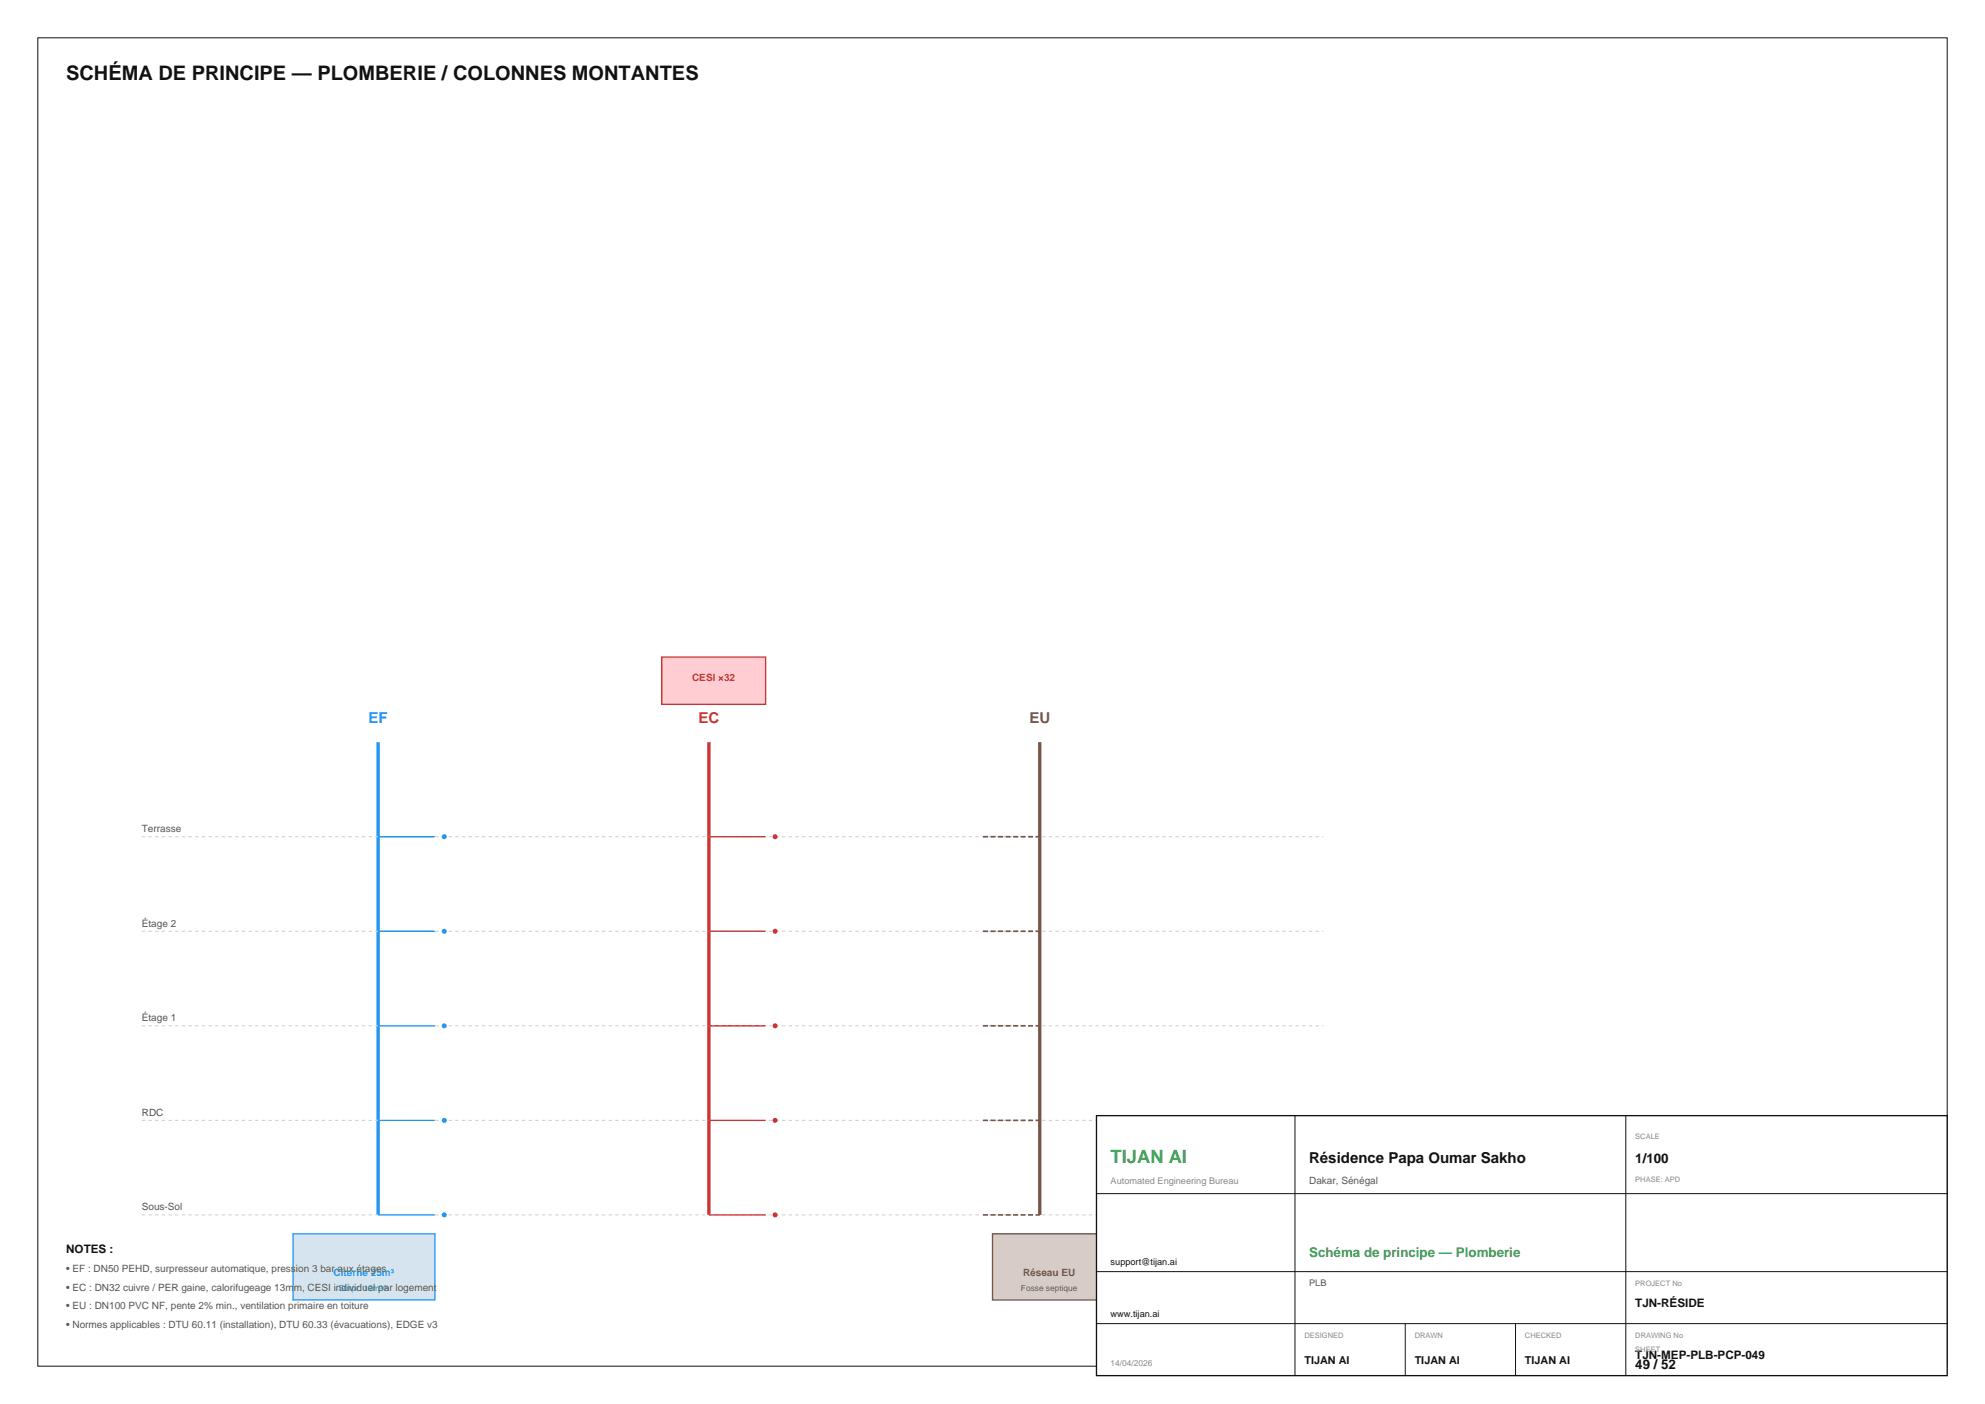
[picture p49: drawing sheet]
<svg xmlns="http://www.w3.org/2000/svg" width="420mm" height="297mm" viewBox="0 0 420 297" stroke-linecap="round" stroke-linejoin="round" font-family="sans-serif">
<defs><g id="words">
<text font-size="4.2" fill="#111" x="14" y="17">SCHÉMA DE PRINCIPE — PLOMBERIE / COLONNES MONTANTES</text>
<text font-size="3.9" fill="#43a956" x="235" y="246">TIJAN AI</text>
<text font-size="3.2" fill="#2196f3" x="78" y="153">EF</text>
<text font-size="3.2" fill="#c33" x="147.8" y="153">EC</text>
<text font-size="3.2" fill="#795548" x="217.8" y="153">EU</text>
<text font-size="3.2" fill="#111" x="277" y="246">Résidence Papa Oumar Sakho</text>
<g font-size="2.8" fill="#111">
<text x="346" y="246">1/100</text>
<text x="346" y="289.5">49 / 52</text>
</g>
<text font-size="2.8" fill="#43a956" x="277" y="266">Schéma de principe — Plomberie</text>
<g font-size="2.5" fill="#111">
<text x="14" y="265">NOTES :</text>
<text x="346" y="276.5">TJN-RÉSIDE</text>
<text x="346" y="287.5">TJN-MEP-PLB-PCP-049</text>
</g>
<g font-size="2.3" fill="#111">
<text x="276" y="288.5">TIJAN AI</text>
<text x="299.3" y="288.5">TIJAN AI</text>
<text x="322.7" y="288.5">TIJAN AI</text>
</g>
<text font-size="2.1" fill="#c33" x="146.4" y="144">CESI ×32</text>
<g font-size="2.1" fill="#555">
<text x="30" y="176">Terrasse</text>
<text x="30" y="196">Étage 2</text>
<text x="30" y="216">Étage 1</text>
<text x="30" y="236">RDC</text>
<text x="277" y="250.5">Dakar, Sénégal</text>
<text x="30" y="256">Sous-Sol</text>
<text x="14" y="269">• EF : DN50 PEHD, surpresseur automatique, pression 3 bar aux étages</text>
<text x="14" y="273">• EC : DN32 cuivre / PER gaine, calorifugeage 13mm, CESI individuel par logement</text>
<text x="14" y="277">• EU : DN100 PVC NF, pente 2% min., ventilation primaire en toiture</text>
<text x="14" y="281">• Normes applicables : DTU 60.11 (installation), DTU 60.33 (évacuations), EDGE v3</text>
</g>
<text font-size="2.1" fill="#2196f3" x="70.6" y="270">Citerne 25m³</text>
<text font-size="2.1" fill="#795548" x="216.5" y="270">Réseau EU</text>
<text font-size="1.9" fill="#888" x="235" y="250.5">Automated Engineering Bureau</text>
<g font-size="1.9" fill="#111">
<text x="235" y="267.5">support@tijan.ai</text>
<text x="235" y="278.5">www.tijan.ai</text>
</g>
<text font-size="1.9" fill="#555" x="277" y="272">PLB</text>
<text font-size="1.8" fill="#2196f3" x="71.6" y="273">Surpr. 12m³/h</text>
<text font-size="1.8" fill="#795548" x="216" y="273">Fosse septique</text>
<text font-size="1.8" fill="#888" x="235" y="289">14/04/2026</text>
<g font-size="1.6" fill="#888">
<text x="346" y="241">SCALE</text>
<text x="346" y="250">PHASE: APD</text>
<text x="346" y="272">PROJECT No</text>
<text x="276" y="283">DESIGNED</text>
<text x="299.3" y="283">DRAWN</text>
<text x="322.7" y="283">CHECKED</text>
<text x="346" y="283">DRAWING No</text>
<text x="346" y="286">SHEET</text>
</g>
</g></defs>
<path d="M8 8h404v281h-404z" fill="none" stroke="#111" stroke-width=".21"/>
<path d="M80 157v100" fill="none" stroke="#2196f3" stroke-width=".71" stroke-linecap="butt"/>
<path d="M150 157v100" fill="none" stroke="#c33" stroke-width=".71" stroke-linecap="butt"/>
<path d="M220 157v100" fill="none" stroke="#795548" stroke-width=".71" stroke-linecap="butt"/>
<path d="M30 257h250" fill="none" stroke="#ccc" stroke-width=".21" stroke-dasharray=".7 .7" stroke-linecap="butt"/>
<path d="M80 257h12" fill="none" stroke="#2196f3" stroke-width=".28"/>
<circle cx="94" cy="257" r=".53" fill="#2196f3"/>
<path d="M150 257h12" fill="none" stroke="#c33" stroke-width=".28"/>
<circle cx="164" cy="257" r=".53" fill="#c33"/>
<path d="M208 257h12" fill="none" stroke="#795548" stroke-width=".35" stroke-dasharray="1.1 .5" stroke-linecap="butt"/>
<path d="M30 237h250" fill="none" stroke="#ccc" stroke-width=".21" stroke-dasharray=".7 .7" stroke-linecap="butt"/>
<path d="M80 237h12" fill="none" stroke="#2196f3" stroke-width=".28"/>
<circle cx="94" cy="237" r=".53" fill="#2196f3"/>
<path d="M150 237h12" fill="none" stroke="#c33" stroke-width=".28"/>
<circle cx="164" cy="237" r=".53" fill="#c33"/>
<path d="M208 237h12" fill="none" stroke="#795548" stroke-width=".35" stroke-dasharray="1.1 .5" stroke-linecap="butt"/>
<path d="M30 217h250" fill="none" stroke="#ccc" stroke-width=".21" stroke-dasharray=".7 .7" stroke-linecap="butt"/>
<path d="M80 217h12" fill="none" stroke="#2196f3" stroke-width=".28"/>
<circle cx="94" cy="217" r=".53" fill="#2196f3"/>
<path d="M150 217h12" fill="none" stroke="#c33" stroke-width=".28"/>
<circle cx="164" cy="217" r=".53" fill="#c33"/>
<path d="M208 217h12" fill="none" stroke="#795548" stroke-width=".35" stroke-dasharray="1.1 .5" stroke-linecap="butt"/>
<path d="M30 197h250" fill="none" stroke="#ccc" stroke-width=".21" stroke-dasharray=".7 .7" stroke-linecap="butt"/>
<path d="M80 197h12" fill="none" stroke="#2196f3" stroke-width=".28"/>
<circle cx="94" cy="197" r=".53" fill="#2196f3"/>
<path d="M150 197h12" fill="none" stroke="#c33" stroke-width=".28"/>
<circle cx="164" cy="197" r=".53" fill="#c33"/>
<path d="M208 197h12" fill="none" stroke="#795548" stroke-width=".35" stroke-dasharray="1.1 .5" stroke-linecap="butt"/>
<path d="M30 177h250" fill="none" stroke="#ccc" stroke-width=".21" stroke-dasharray=".7 .7" stroke-linecap="butt"/>
<path d="M80 177h12" fill="none" stroke="#2196f3" stroke-width=".28"/>
<circle cx="94" cy="177" r=".53" fill="#2196f3"/>
<path d="M150 177h12" fill="none" stroke="#c33" stroke-width=".28"/>
<circle cx="164" cy="177" r=".53" fill="#c33"/>
<path d="M208 177h12" fill="none" stroke="#795548" stroke-width=".35" stroke-dasharray="1.1 .5" stroke-linecap="butt"/>
<path d="M62 261h30v14h-30z" fill-rule="evenodd" fill="#d6e4f0" stroke="#2196f3" stroke-width=".28"/>
<path d="M140 139h22v10h-22z" fill-rule="evenodd" fill="#ffcdd2" stroke="#c33" stroke-width=".28"/>
<path d="M210 261h24v14h-24z" fill-rule="evenodd" fill="#d7ccc8" stroke="#795548" stroke-width=".28"/>
<path d="M232 236h180v55h-180z" fill-rule="evenodd" fill="#fff" stroke="#111" stroke-width=".28"/>
<path d="M274 236v55M344 236v55M232 252.5h180M232 269h180M232 280h180M297.3 280v11M320.7 280v11" fill="none" stroke="#111" stroke-width=".21"/>
<use href="#words"/>
</svg>
